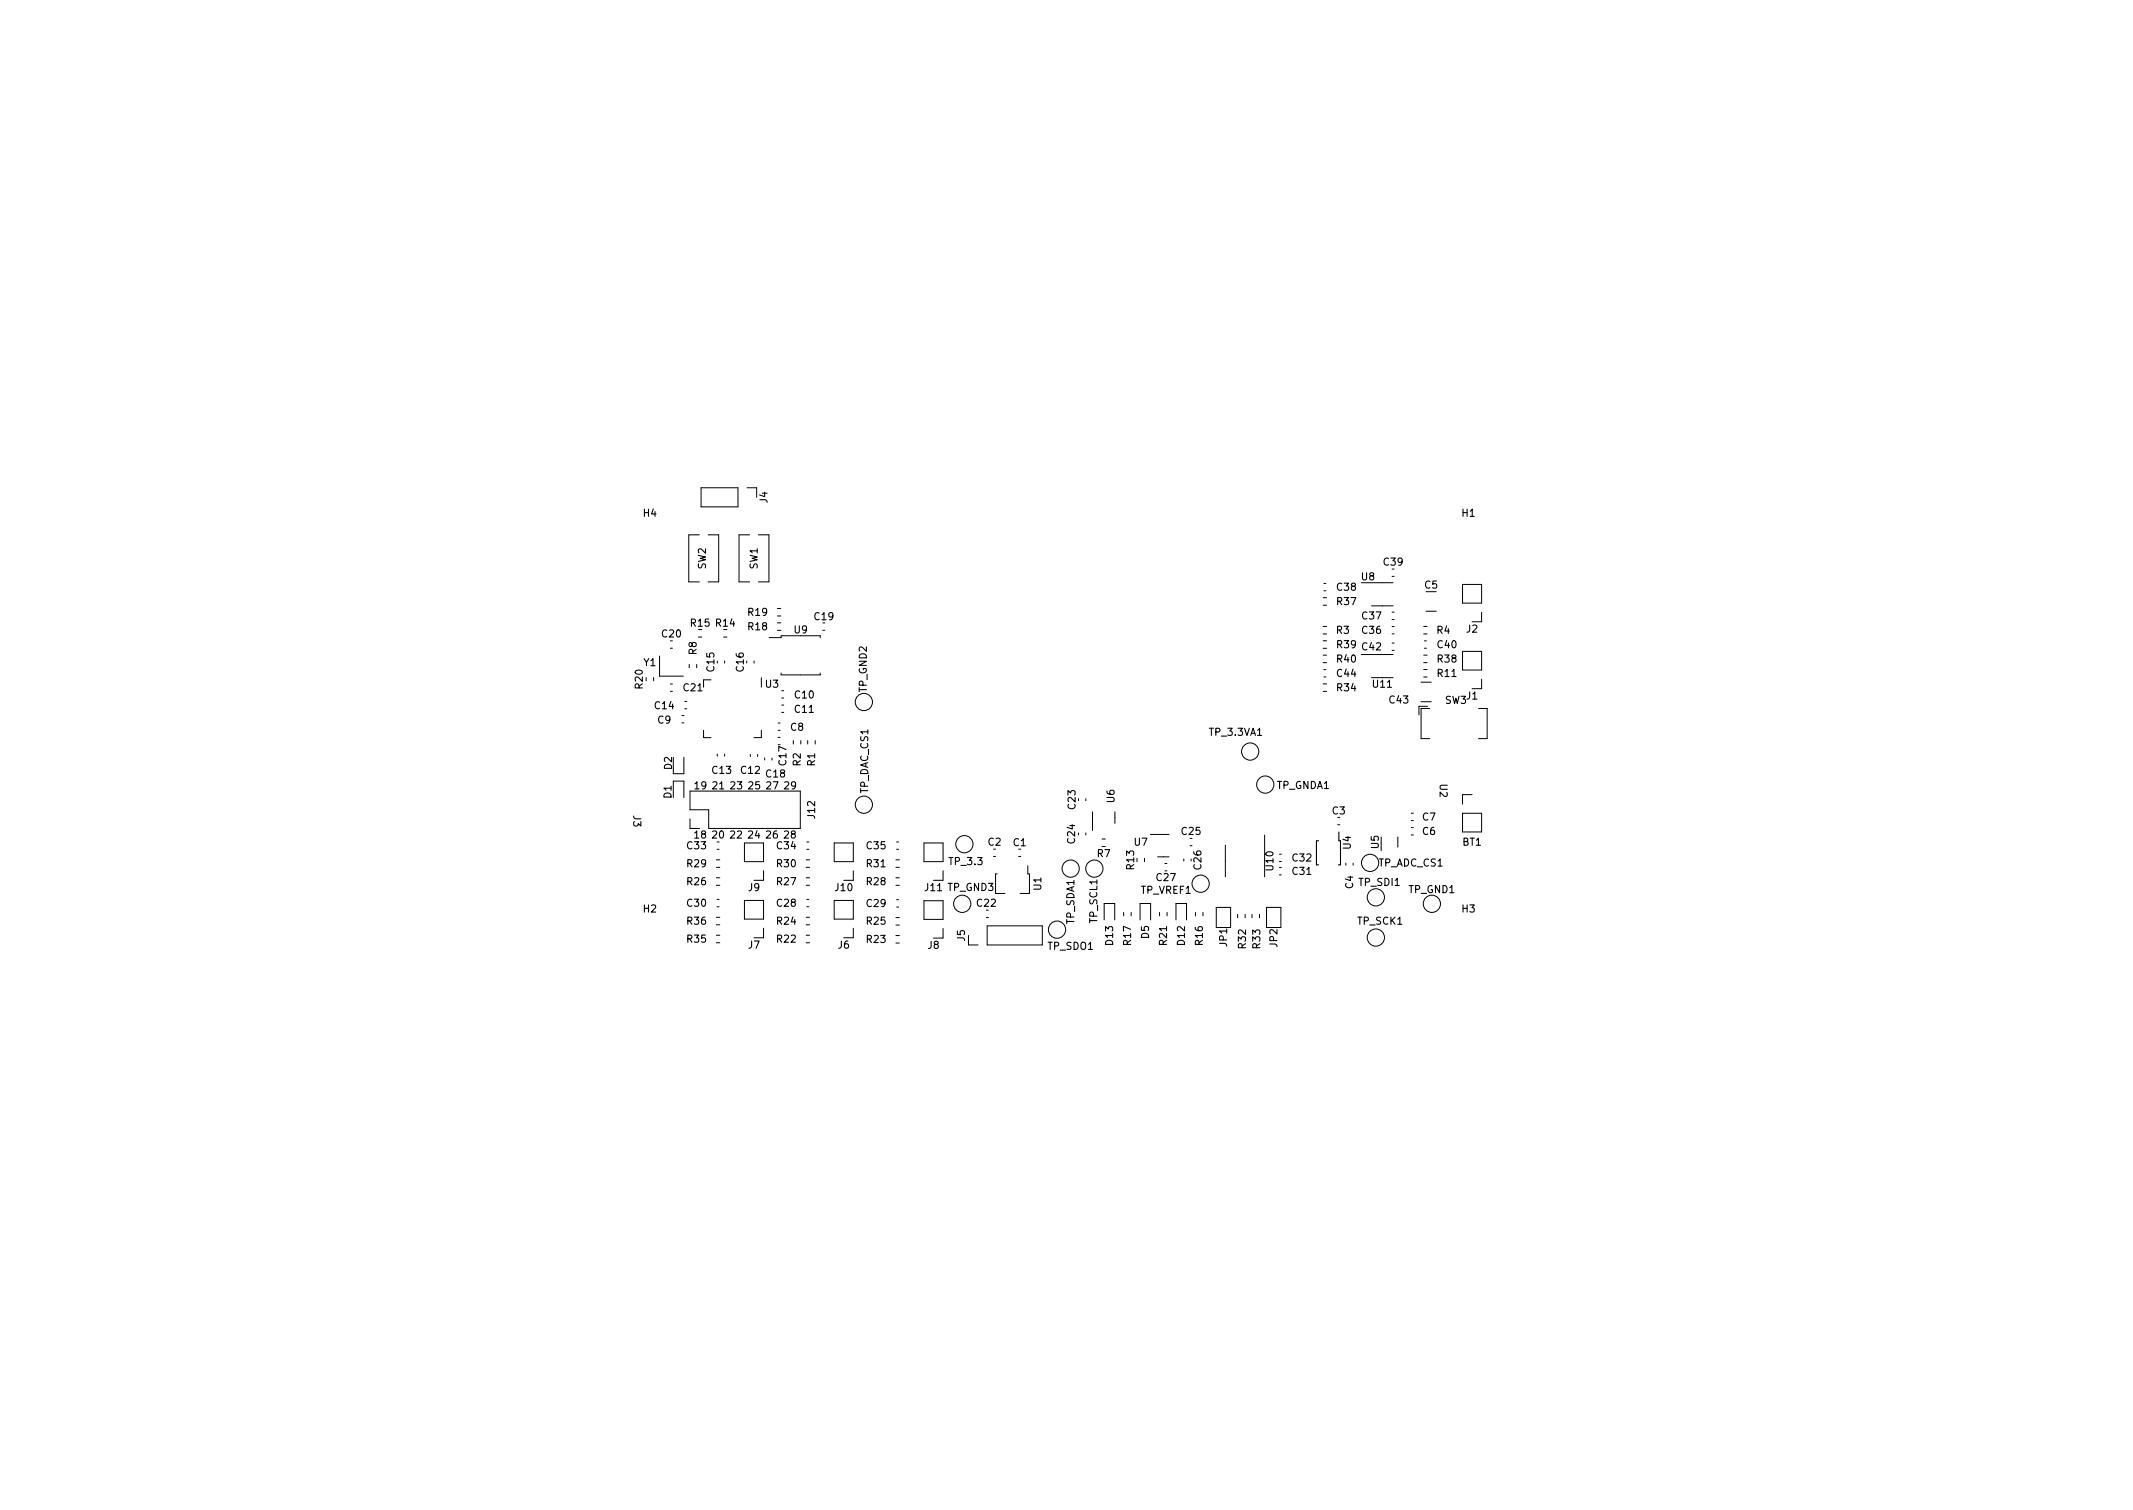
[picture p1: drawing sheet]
<svg xmlns="http://www.w3.org/2000/svg" width="297mm" height="210mm" viewBox="0 0 297 210" stroke-linecap="round" stroke-linejoin="round" font-family="sans-serif">
<defs><g id="words">
<g font-size="1.4">
<text x="89.6" y="71.9">H4</text>
<text x="106.9" y="70" transform="rotate(-90 106.9 70)">J4</text>
<text x="203.6" y="71.9">H1</text>
<text x="98.3" y="79.3" transform="rotate(-90 98.3 79.3)">SW2</text>
<text x="105.5" y="79.3" transform="rotate(-90 105.5 79.3)">SW1</text>
<text x="186.2" y="82.2">C38</text>
<text x="189.6" y="80.8">U8</text>
<text x="192.7" y="78.7">C39</text>
<text x="198.4" y="81.9">C5</text>
<text x="92.2" y="88.7">C20</text>
<text x="96.2" y="87.2">R15 R14</text>
<text x="104.2" y="87.7">R18</text>
<text x="104.2" y="85.7">R19</text>
<text x="110.6" y="88.2">U9</text>
<text x="113.4" y="86.3">C19</text>
<text x="186.1" y="88.2">R3</text>
<text x="186.2" y="84.2">R37</text>
<text x="189.7" y="88.2">C36</text>
<text x="189.7" y="86.2">C37</text>
<text x="200.1" y="88.2">R4</text>
<text x="204.2" y="88.1">J2</text>
<text x="89.5" y="95.9" transform="rotate(-90 89.5 95.9)">R20</text>
<text x="89.6" y="92.7">Y1</text>
<text x="97" y="91.1" transform="rotate(-90 97 91.1)">R8</text>
<text x="99.5" y="93.5" transform="rotate(-90 99.5 93.5)">C15</text>
<text x="103.6" y="93.5" transform="rotate(-90 103.6 93.5)">C16</text>
<text x="106.6" y="95.7">U3</text>
<text x="186.2" y="92.2">R40</text>
<text x="186.2" y="94.2">C44</text>
<text x="186.2" y="90.2">R39 C42</text>
<text x="191.2" y="95.7">U11</text>
<text x="200.2" y="92.2">R38</text>
<text x="200.2" y="94.2">R11</text>
<text x="200.2" y="90.2">C40</text>
<text x="91.2" y="98.7">C14</text>
<text x="91.6" y="100.7">C9</text>
<text x="95.2" y="96.2">C21</text>
<text x="110.1" y="101.7">C8</text>
<text x="110.7" y="97.2">C10</text>
<text x="110.7" y="99.2">C11</text>
<text x="120.7" y="96.4" transform="rotate(-90 120.7 96.4)">TP_GND2</text>
<text x="186.2" y="96.2">R34</text>
<text x="193.5" y="97.9">C43</text>
<text x="201.2" y="98">SW3</text>
<text x="204.2" y="97.4">J1</text>
<text x="93.6" y="107.1" transform="rotate(-90 93.6 107.1)">D2</text>
<text x="99.2" y="107.7">C13</text>
<text x="103.2" y="107.7">C12</text>
<text x="109.5" y="106.5" transform="rotate(-90 109.5 106.5)">C17</text>
<text x="111.5" y="106.6" transform="rotate(-90 111.5 106.6)">R2</text>
<text x="113.5" y="106.6" transform="rotate(-90 113.5 106.6)">R1</text>
<text x="168.5" y="102.4">TP_3.3VA1</text>
<text x="88.2" y="113.6" transform="rotate(90 88.2 113.6)">J3</text>
<text x="93.5" y="111.1" transform="rotate(-90 93.5 111.1)">D1</text>
<text x="96.8" y="109.9">19</text>
<text x="99.3" y="109.9">21</text>
<text x="101.8" y="109.9">23</text>
<text x="104.3" y="109.9">25</text>
<text x="106.7" y="108.2">C18</text>
<text x="106.8" y="109.9">27</text>
<text x="109.3" y="109.9">29</text>
<text x="113.5" y="113.9" transform="rotate(-90 113.5 113.9)">J12</text>
<text x="120.9" y="110.5" transform="rotate(-90 120.9 110.5)">TP_DAC_CS1</text>
<text x="149.8" y="112.6" transform="rotate(-90 149.8 112.6)">C23</text>
<text x="155.2" y="111.7" transform="rotate(-90 155.2 111.7)">U6</text>
<text x="177.8" y="109.8">TP_GNDA1</text>
<text x="185.5" y="113.4">C3</text>
<text x="200.5" y="109.2" transform="rotate(90 200.5 109.2)">U2</text>
<text x="95.7" y="118.2">C33</text>
<text x="96.7" y="116.7">18</text>
<text x="99.2" y="116.7">20</text>
<text x="101.7" y="116.7">22</text>
<text x="104.2" y="116.7">24</text>
<text x="106.7" y="116.7">26</text>
<text x="108.2" y="118.2">C34</text>
<text x="109.2" y="116.7">28</text>
<text x="120.7" y="118.2">C35</text>
<text x="137.6" y="117.7">C2</text>
<text x="141.1" y="117.8">C1</text>
<text x="149.7" y="117.4" transform="rotate(-90 149.7 117.4)">C24</text>
<text x="152.8" y="119.3">R7</text>
<text x="158" y="117.7">U7</text>
<text x="164.6" y="116.2">C25</text>
<text x="180" y="119.9">C32</text>
<text x="188.1" y="118.2" transform="rotate(-90 188.1 118.2)">U4</text>
<text x="192" y="118.1" transform="rotate(-90 192 118.1)">U5</text>
<text x="198.1" y="114.2">C7</text>
<text x="198.1" y="116.2">C6</text>
<text x="203.7" y="117.7">BT1</text>
<text x="95.7" y="120.7">R29</text>
<text x="95.7" y="123.2">R26</text>
<text x="104.2" y="124.1">J9</text>
<text x="108.2" y="123.2">R27</text>
<text x="108.2" y="120.7">R30</text>
<text x="116.3" y="124.1">J10</text>
<text x="120.7" y="120.7">R31</text>
<text x="120.7" y="123.2">R28</text>
<text x="128.8" y="124.1">J11 TP_GND3</text>
<text x="132.3" y="120.4">TP_3.3</text>
<text x="145" y="123.9" transform="rotate(-90 145 123.9)">U1</text>
<text x="157.9" y="121" transform="rotate(-90 157.9 121)">R13</text>
<text x="158.9" y="124.4">TP_VREF1</text>
<text x="161.1" y="122.7">C27</text>
<text x="167.3" y="121" transform="rotate(-90 167.3 121)">C26</text>
<text x="177.3" y="121.2" transform="rotate(-90 177.3 121.2)">U10</text>
<text x="180" y="121.8">C31</text>
<text x="188.4" y="123.7" transform="rotate(-90 188.4 123.7)">C4</text>
<text x="189.3" y="123.3">TP_SDI1</text>
<text x="192" y="120.6">TP_ADC_CS1</text>
<text x="196.2" y="124.4">TP_GND1</text>
<text x="89.6" y="127">H2</text>
<text x="95.7" y="128.7">R36</text>
<text x="95.7" y="126.2">C30</text>
<text x="95.7" y="131.2">R35</text>
<text x="108.2" y="126.2">C28</text>
<text x="108.2" y="128.7">R24</text>
<text x="108.2" y="131.2">R22</text>
<text x="120.7" y="126.3">C29</text>
<text x="120.7" y="131.3">R23</text>
<text x="120.7" y="128.7">R25</text>
<text x="134.4" y="131" transform="rotate(-90 134.4 131)">J5</text>
<text x="136.1" y="126.2">C22</text>
<text x="149.6" y="128.7" transform="rotate(-90 149.6 128.7)">TP_SDA1</text>
<text x="152.8" y="128.5" transform="rotate(-90 152.8 128.5)">TP_SCL1</text>
<text x="155" y="131.6" transform="rotate(-90 155 131.6)">D13</text>
<text x="157.5" y="131.6" transform="rotate(-90 157.5 131.6)">R17</text>
<text x="160" y="130.7" transform="rotate(-90 160 130.7)">D5</text>
<text x="162.5" y="131.6" transform="rotate(-90 162.5 131.6)">R21</text>
<text x="165" y="131.6" transform="rotate(-90 165 131.6)">D12</text>
<text x="167.5" y="131.6" transform="rotate(-90 167.5 131.6)">R16</text>
<text x="170.9" y="131.8" transform="rotate(-90 170.9 131.8)">JP1</text>
<text x="177.9" y="131.8" transform="rotate(-90 177.9 131.8)">JP2</text>
<text x="189.1" y="128.7">TP_SCK1</text>
<text x="203.6" y="127">H3</text>
<text x="104.2" y="132.1">J7</text>
<text x="116.7" y="132.1">J6</text>
<text x="129.2" y="132.1">J8</text>
<text x="145.9" y="132.2">TP_SDO1</text>
<text x="173.5" y="132" transform="rotate(-90 173.5 132)">R32</text>
<text x="175.5" y="132" transform="rotate(-90 175.5 132)">R33</text>
</g>
</g></defs>
<g fill="none" stroke="#000" stroke-width=".14">
<path d="M97.4 74.5h-1.5v6.5h1.5M97.6 67.9h5.2v2.7h-5.2zM98.6 74.5h1.5v6.5h-1.5M104 67.9h1.4v1.3M104.4 74.5h-1.5v6.5h1.5M105.6 74.5h1.5v6.5h-1.5M91 94.3v.5M91.8 91.3v2.8h3.3M93.4 96.3h.2M93.4 90.3h.2M93.4 95.2h.2M95 99.6h.2"/>
<path d="M95.4 97.7h.2M95.4 98.7h.2M96 92.5v.5M97 92.5v.5M97.3 88.7h.4M99 94.7h-1v1M100.8 88.7h.4M100.9 92v.3M105 92v.3M106 94.4v1.3M107.1 88.8h1.7v-.3h5.4v.3M108.3 87.8h.4"/>
<path d="M108.3 86.7h.4M108.3 84.7h.4M108.3 85.8h.4M108.8 93.7v.3h5.4v-.3M108.9 97.2h.2M108.9 96.2h.2M108.9 98.2h.2M108.9 99.2h.2M114.6 87.8h.3M184.3 91.2h.4M184.3 92.3h.4M184.3 88.3h.4"/>
<path d="M184.3 87.2h.4M184.3 84.3h.4M184.3 83.2h.4M184.3 95.2h.4M184.3 96.3h.4M184.3 90.3h.4M184.3 89.2h.4M184.4 94.3h.2M184.4 93.2h.2M184.4 82.3h.2M184.4 81.2h.2M189.6 91.1h4.4"/>
<path d="M189.6 81.1h4.4M191 84.4h3M193.9 87.2h.2M193.9 88.3h.2M193.9 89.5h.2M193.9 90.6h.2M193.9 86.3h.2M193.9 85.2h.2M193.9 80.3h.2M197.9 97.7h1.4M197.9 95h1.4M198.3 91.2h.4"/>
<path d="M198.3 92.3h.4M198.3 93.2h.4M198.3 88.3h.4M198.3 87.2h.4M198.3 94.3h.4M198.4 90.3h.2M198.4 89.2h.2M198.6 85.1h1.4M198.8 98.3h-1.2v1.2M199.1 98.6h-1.2v4.2h1.2M203.7 81.4h2.6v2.6h-2.6zM203.7 90.7h2.6v2.6h-2.6z"/>
<path d="M205.9 98.6h1.2v4.2h-1.2M206.3 85.2v1.4h-1.3M206.3 94.6v1.3h-1.3M93.8 105.4v2.3h1.4v-2.3M93.8 111v-2.2h1.4v2.2M95 100.7h.2M96.1 114v1.4h1.3M96.1 110.2h15.4v5.2h-12.8v-2.6h-2.6zM98 101.7v1h1M99.8 119.7h.4M99.9 118.3h.2M99.9 105v.3"/>
<path d="M100.9 105v.3M103.7 117.4h2.6v2.6h-2.6zM104.5 105v.3M105.5 105v.3M106 101.7v1h-1M106.5 105.5v.3M107.5 105.5v.3M108.4 102.7h.2M108.4 100.7h.2M108.4 101.7h.2M110.5 103.1v.5M111.5 103.1v.5"/>
<path d="M112.3 119.7h.4M112.4 117.2h.2M112.4 118.3h.2M112.5 103.1v.5M113.5 103.1v.5M116.2 117.4h2.6v2.6h-2.6zM124.8 119.7h.4M124.9 117.2h.2M124.9 118.3h.2M128.7 117.4h2.6v2.6h-2.6zM138.4 119.3h.2M141.9 119.3h.2"/>
<path d="M151.2 111.2v.3M151.2 116v.3M152.1 113v2.6M153.5 116.8h.4M155.3 113v1.6M159.4 119.5v.5M160.2 116.2h2.6M161.2 119.3h1.6M164.9 119.6v.3M165.7 117.8h.3M170.6 117.7v4.4M176.1 116.3v5.8"/>
<path d="M178.2 120h.2M178.2 118.9h.2M186.3 114.8h.3M194.7 116.5v1.4M196.5 114.3h.3M196.5 113.2h.3M196.5 115.2h.3M196.5 116.3h.3M203.7 113.2h2.6v2.6h-2.6zM205 110.6h-1.3v1.4M99.8 120.8h.4M99.8 122.2h.4"/>
<path d="M99.8 123.3h.4M99.8 128.8h.4M99.8 127.7h.4M99.8 131.3h.4M99.8 130.2h.4M99.9 126.3h.2M99.9 125.2h.2M103.7 125.4h2.6v2.6h-2.6zM106.3 129.2v1.4h-1.3M106.3 121.2v1.4h-1.3M112.3 120.8h.4M112.3 122.2h.4"/>
<path d="M112.3 123.3h.4M112.3 128.8h.4M112.3 127.7h.4M112.3 131.3h.4M112.3 130.2h.4M112.4 126.3h.2M112.4 125.2h.2M116.2 125.4h2.6v2.6h-2.6zM118.8 121.2v1.4h-1.3M118.8 129.2v1.4h-1.3M124.8 120.8h.4M124.8 122.2h.4"/>
<path d="M124.8 123.3h.4M124.8 127.8h.4M124.8 130.3h.4M124.8 131.3h.4M124.8 128.8h.4M124.9 125.3h.2M124.9 126.3h.2M128.7 125.4h2.6v2.6h-2.6zM131.3 121.2v1.4M131.3 129.3v1.3h-1.3M134.9 130.2v1.4h1.3M137.4 127.8h.2"/>
<path d="M137.5 128.9h7.7v2.7h-7.7zM138.9 121.7h-.3v2.7h1.3M143.1 120.5v1.2h.3v2.7h-1.3M153.8 128.1v-2.3h1.4v2.3M156.5 127.1v.4M157.5 127.1v.4M158.8 128.1v-2.3h1.4v2.3M161.5 127.1v.4M162.2 120.2h.3M162.5 127.1v.4M163.8 128.1v-2.3h1.4v2.3M166.5 127.1v.4"/>
<path d="M167.5 127.1v.4M169.4 126.3h2v2.8h-2zM172.4 127.3v.5M173.4 127.3v.5M174.4 127.3v.5M175.4 127.3v.5M176.4 126.3h2v2.8h-2zM178.2 121.8h.2M178.2 120.8h.2M187.4 120.2v.3M188.4 120.2v.3"/>
<circle cx="120.3" cy="97.7" r="1.2"/>
<circle cx="120.3" cy="112" r="1.2"/>
<circle cx="134.3" cy="117.5" r="1.2"/>
<circle cx="174.1" cy="104.6" r="1.2"/>
<circle cx="176.2" cy="109.2" r="1.2"/>
<circle cx="134" cy="125.8" r="1.2"/>
<circle cx="147.2" cy="129.4" r="1.2"/>
<circle cx="149.1" cy="120.9" r="1.2"/>
<circle cx="152.4" cy="120.9" r="1.2"/>
<circle cx="167.2" cy="123" r="1.2"/>
<circle cx="190.8" cy="120.1" r="1.2"/>
<circle cx="191.6" cy="130.5" r="1.2"/>
<circle cx="191.6" cy="124.9" r="1.2"/>
<circle cx="199.4" cy="125.8" r="1.2"/>
</g>
<path d="M183.6 117.1h-.3v3.3h.3M186.4 115.8v1.3h.3v3.3h-.3" fill="none" stroke="#000" stroke-width=".15"/>
<use href="#words"/>
</svg>
